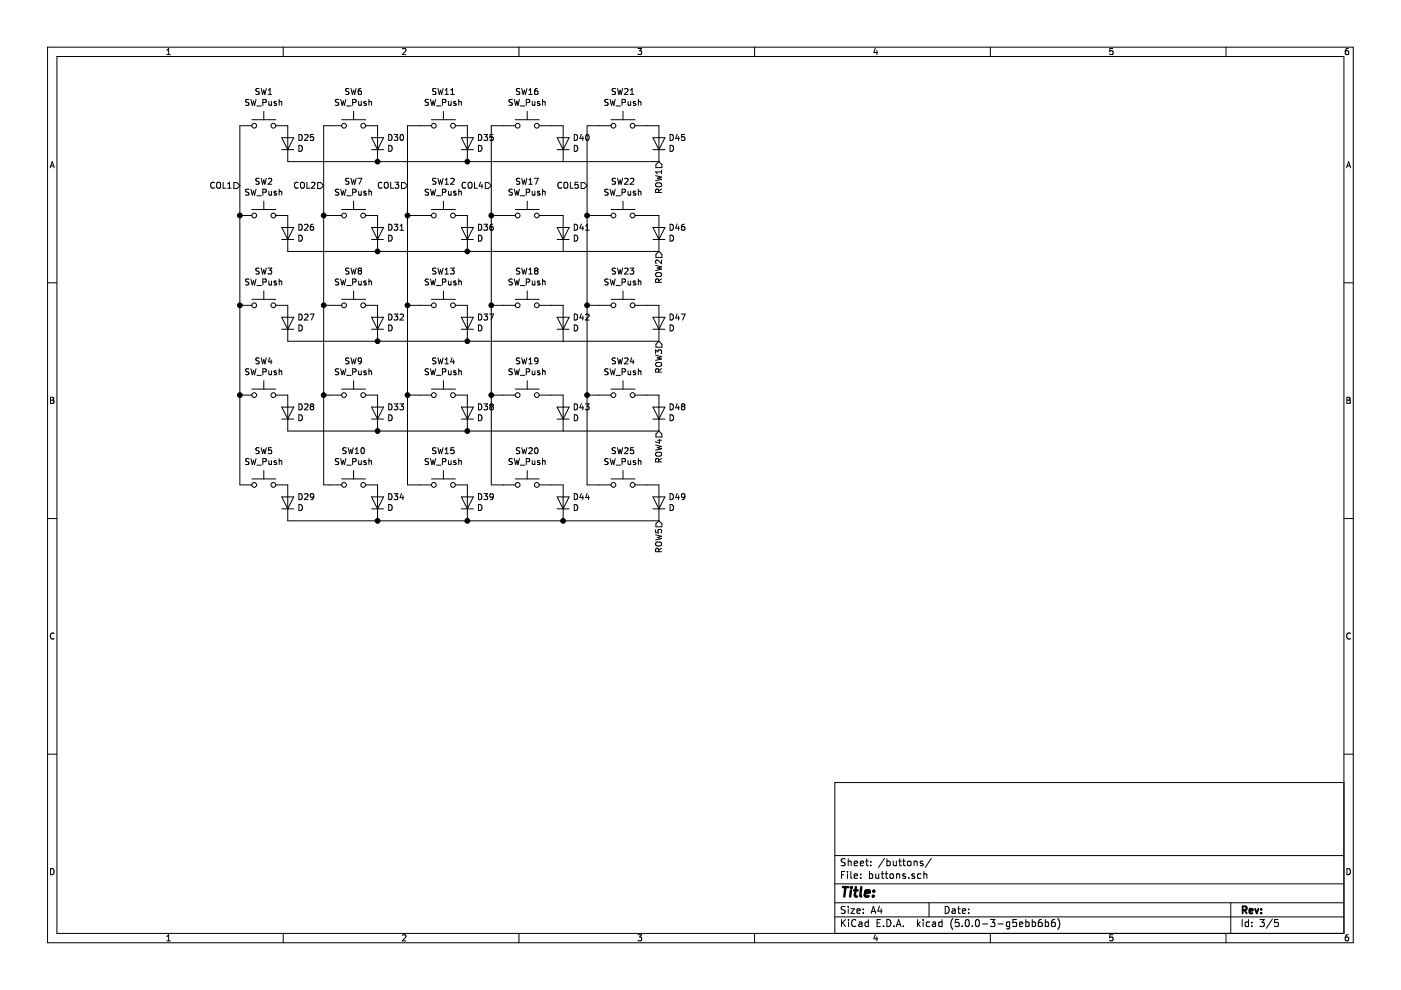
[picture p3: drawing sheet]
<svg xmlns="http://www.w3.org/2000/svg" width="297mm" height="210mm" viewBox="0 0 297 210" stroke-linecap="round" stroke-linejoin="round" font-family="sans-serif">
<g fill="none" stroke="#000" stroke-width=".21">
<path d="M10.1 10h276.8v189.9h-276.8zM12.1 12h272.8v185.9h-272.8zM35.4 11.6h.7M35.4 10.6l.4-.3v1.3M54.9 18.8h-.4l-.2 .1v.3l.5 .3 .1 .3-.2 .2h-.5M55.4 18.8l.3 1.2 .2-.9 .3 .9 .3-1.2M56.9 19.1l.4-.3v1.2M60 10v2M74 18.8h-.5l-.2 .1v.3l.6 .3 .1 .3-.2 .2h-.5M74.4 18.8l.3 1.2 .3-.9 .2 .9 .3-1.2M76.5 18.8h-.2l-.3 .3-.1 .7 .3 .2 .4-.1v-.4l-.2-.3h-.2l-.3 .3M85.3 10.4l.5-.1 .3 .3-.8 1h.8"/>
<path d="M92.4 18.8h-.4l-.2 .1v.3l.5 .3 .1 .3-.2 .2h-.5M92.8 18.8l.3 1.2 .3-.9 .2 .9 .3-1.2M94.4 19.1l.3-.3v1.2M95.6 19.1l.3-.3v1.2M110 10v2M110.2 18.8h-.5l-.2 .1v.3l.6 .3 .1 .3-.2 .2h-.5M110.6 18.8l.3 1.2 .3-.9 .2 .9 .3-1.2M112.1 19.1l.4-.3v1.2M113.9 18.8h-.2a.79 .79 0 0 0-.1 1.2l.4-.1v-.5l-.4-.2-.3 .3M130.5 18.8h-.5l-.2 .1v.3l.6 .3 .1 .3-.2 .2h-.5M130.9 18.8l.3 1.2 .3-.9 .2 .9 .3-1.2M132.4 18.9l.5-.1 .3 .3-.8 .9h.8"/>
<path d="M133.6 19.1l.4-.3v1.2M135.3 10.3h.8l-.5 .5 .4 .1v.5l-.2 .2-.5-.2M160 10v2M185.6 10.2l-.3 .9h.8M185.9 10.7v.9M210 10v2M235.9 10.3h-.6v.6l.6-.1v.6l-.1 .2-.5-.2M259.9 10v2M285.9 10.3h-.4l-.2 .3-.1 .7 .3 .3 .4-.2v-.6h-.4l-.3 .2M10.6 35.6l.5-1.3 .4 1.3M10.7 35.2h.7M45.4 38.8a.56 .56 0 0 0-.7 .1 .56 .56 0 0 0 0 .7l.4 .3 .3-.1"/>
<path d="M46 38.8l.2-.2a.45 .45 0 0 1 .6 .5l-.1 .6-.5 .2-.2-.2zM47.3 38.6v1.3h.6M48.3 39.9h.7M48.3 39l.3-.4v1.3M49.6 38.7h.6l.7 .6-.7 .7h-.6zM52.8 21.1h-.5l-.2 .1 .1 .4 .5 .2 .1 .3-.3 .2h-.5M53.2 21.1l.3 1.2 .2-.9 .3 .9 .3-1.2M53.4 25.4h5.1M53.4 26.7h-2.5v76.1h2.5M54.5 22.5h.9M54.9 37.9l-.4-.1-.2 .1v.4l.5 .2 .1 .3-.2 .3-.5-.1M55.4 37.8l.3 1.3 .2-.9 .3 .9 .3-1.3"/>
<path d="M55.7 21.7l.7-.1v-.4l-.7-.1v1.2M55.9 23.6v1.8M56.9 20h.7M56.9 37.9l.5-.1 .2 .4-.8 .9h.8M57 21.5l.1 .8 .5-.1M57.6 21.5v.8M58.5 26.7h2.5v7.6h78.7M58.6 21.6l-.3-.1-.2 .2 .1 .2 .4 .1v.3h-.5M59.2 21.6h.5v.7M59.2 21.1v1.2M59.7 31.7h2.6M59.7 29.2h2.6l-1.3 2.5z"/>
<path d="M63.2 38.8a.56 .56 0 0 0-.7 .1 .56 .56 0 0 0 0 .7l.3 .3 .4-.1M63.4 30.8a.64 .64 0 0 1 .7 .7 .64 .64 0 0 1-.7 .6zM63.4 28.5a.64 .64 0 0 1 .7 .6 .64 .64 0 0 1-.7 .7zM63.8 38.8l.2-.2a.45 .45 0 0 1 .5 .5v.6l-.5 .2-.2-.2zM64.6 28.6l.4-.1 .3 .4-.8 .9h.8M65.1 38.6v1.3h.6M66 38.8l.5-.2 .3 .4-.8 .9h.8M66.4 28.5h-.6v.6l.5-.1 .2 .2v.3l-.2 .3-.5-.1M67.4 38.7h.6l.6 .6-.6 .7h-.6zM71.8 21.1h-.5l-.1 .1v.4l.5 .2 .1 .3-.2 .2h-.5M72.2 21.1l.3 1.2 .3-.9 .2 .9 .3-1.2M72.4 25.4h5.1"/>
<path d="M72.4 26.7h-3.8v76.1h3.8M73.5 22.5h1M74 37.9l-.5-.1-.2 .1v.4l.6 .2 .1 .3-.2 .3-.5-.1M74.4 37.8l.3 1.3 .3-.9 .2 .9 .3-1.3M74.8 21.7l.7-.1v-.4l-.7-.1v1.2M75 23.6v1.8M75.9 37.8h.8l-.5 1.3M76 21.5l.1 .8 .5-.1M76.6 21.5v.8M77.5 26.7h2.5v7.6M77.6 21.6l-.3-.1-.2 .2 .1 .2 .4 .1v.3h-.5M78.2 21.6h.5l.1 .7"/>
<path d="M78.2 21.1v1.2M78.8 31.7h2.5M78.8 29.2h2.5l-1.3 2.5zM81 38.8a.56 .56 0 0 0-.8 .1 .56 .56 0 0 0 .1 .7l.3 .3 .4-.1M81.5 38.8l.3-.2a.45 .45 0 0 1 .5 .5v.6l-.5 .2-.3-.2zM82.4 30.8a.64 .64 0 0 1 .8 .7 .64 .64 0 0 1-.8 .6zM82.4 28.5a.64 .64 0 0 1 .7 .6 .64 .64 0 0 1-.7 .7zM82.8 38.6v1.3h.7M83.6 28.5h.7l-.4 .5 .4 .1v.6l-.2 .1-.5-.1M83.8 38.6h.7l-.4 .5 .4 .1v.6l-.2 .1-.5-.1M84.9 28.6l.2-.1a.67 .67 0 0 1 .5 .6 .67 .67 0 0 1-.5 .7l-.3-.5zM85.1 38.7h.7l.6 .6-.6 .7h-.7z"/>
<path d="M90.9 21.1h-.5l-.2 .1 .1 .4 .4 .2 .2 .3-.3 .2h-.5M91.3 21.1l.3 1.2 .2-.9 .3 .9 .3-1.2M91.5 25.4h5.1M91.5 26.7h-5.1v76.1h5.1M92.4 37.9l-.4-.1-.2 .1v.4l.5 .2 .1 .3-.2 .3-.5-.1M92.5 22.5h1M92.8 37.8l.3 1.3 .3-.9 .2 .9 .3-1.3M93.8 21.7l.7-.1v-.4l-.7-.1v1.2M94 23.6v1.8M94.4 20h.7M94.4 38.2l.3-.4v1.3M94.4 39.1h.7"/>
<path d="M95.1 21.5l.1 .8 .4-.1M95.6 20h.7M95.6 37.9l.4-.1 .3 .4-.8 .9h.8M95.6 21.5v.8M96.6 26.7h2.5v7.6M96.7 21.6l-.4-.1-.1 .2v.2l.5 .1v.3h-.5M97.3 21.6h.4l.1 .7M97.3 21.1v1.2M97.8 31.7h2.6M97.8 29.2h2.6l-1.3 2.5zM98.8 38.8a.56 .56 0 0 0-.8 .1 .56 .56 0 0 0 0 .7l.4 .3 .4-.1M99.3 38.8l.2-.2a.45 .45 0 0 1 .6 .5l-.1 .6-.5 .2-.2-.2z"/>
<path d="M100.6 38.6v1.3h.6M101.4 30.8a.64 .64 0 0 1 .8 .7 .64 .64 0 0 1-.8 .6zM101.4 28.5a.64 .64 0 0 1 .8 .6 .64 .64 0 0 1-.8 .7zM101.9 38.6l-.3 .9h.8M102.2 39.1v.8M102.6 28.5h.8l-.5 .5 .4 .1v.6l-.2 .1-.5-.1M102.9 38.7h.6l.7 .6-.7 .7h-.6zM104.5 28.5h-.6v.6l.4-.1 .3 .2v.3l-.3 .3-.4-.1M108.6 21.1h-.4l-.2 .1v.4l.5 .2 .1 .3-.2 .2h-.5M109 21.1l.3 1.2 .3-.9 .2 .9 .3-1.2M109.2 25.4h5.1M109.2 26.7h-5v76.1h5"/>
<path d="M110.2 37.9l-.5-.1-.2 .1v.4l.6 .2 .1 .3-.2 .3-.5-.1M110.3 22.5h1M110.6 37.8l.3 1.3 .3-.9 .2 .9 .3-1.3M111.6 21.7l.7-.1v-.4l-.7-.1v1.2M111.8 23.6v1.8M112.1 20h.7M112.1 38.2l.4-.4v1.3M112.1 39.1h.7M112.8 21.5l.1 .8 .5-.1M113.3 37.8h.8l-.5 1.3M113.4 21.5v.8M114.3 26.7h5.1v7.6"/>
<path d="M114.4 21.6l-.3-.1-.2 .2 .1 .2 .4 .1v.3h-.5M115 21.6h.5l.1 .7M115 21.1v1.2M118.1 31.7h2.6M118.1 29.2h2.6l-1.3 2.5zM119.1 38.8a.56 .56 0 0 0-.8 .1 .56 .56 0 0 0 0 .7l.4 .3 .4-.1M119.6 38.8l.2-.2a.45 .45 0 0 1 .6 .5l-.1 .6-.5 .2-.2-.2zM120.9 38.6v1.3h.6M121.8 28.5a.64 .64 0 0 1 .7 .6 .64 .64 0 0 1-.7 .7zM121.8 30.8a.64 .64 0 0 1 .7 .7 .64 .64 0 0 1-.7 .6zM122.6 38.6h-.6l-.1 .6 .2-.1 .5 .1v.6l-.2 .1-.5-.1M123.2 38.7h.6l.7 .6-.7 .7h-.6z"/>
<path d="M123.3 28.5l-.3 .8h.7M123.6 28.9v.9M124.3 28.6l.2-.1a.67 .67 0 0 1 .4 .6 .67 .67 0 0 1-.4 .7 .83 .83 0 0 1-.2-1.2zM128.9 21.1h-.4l-.2 .1v.4l.5 .2 .1 .3-.2 .2h-.5M129.3 21.1l.4 1.2 .2-.9 .2 .9 .3-1.2M129.6 25.4h5M129.6 26.7h-5.1v76.1h5.1M130.5 37.9l-.5-.1-.2 .1v.4l.6 .2 .1 .3-.2 .3-.5-.1M130.6 22.5h1M130.9 37.8l.3 1.3 .3-.9 .2 .9 .3-1.3M131.9 21.7l.7-.1v-.4l-.7-.1v1.2M132.1 23.6v1.8"/>
<path d="M132.4 37.9l.5-.1 .3 .4-.8 .9h.8M133.2 21.5v.8l.5-.1M133.6 20h.8M133.6 37.9l.5-.1 .3 .4-.8 .9h.8M133.7 21.5v.8M134.6 26.7h5.1v7.6M134.7 21.6l-.3-.1-.2 .2 .1 .2 .4 .1v.3h-.5M135.3 21.6h.5l.1 .7M135.3 21.1v1.2M138.4 31.7h2.6M138.4 29.2h2.6l-1.3 2.5zM139 37.2l1.3 .3-.9 .3 .9 .2-1.3 .3"/>
<path d="M139.2 38.8h.9l.2 .3-.2 .5h-.7a.44 .44 0 0 1-.4-.5zM139.7 34.3l.6 .6v.6h-1.2v-.6zM140.3 36.5h-1.3l.4 .3M140.3 36.1v.7M142.1 28.5a.64 .64 0 0 1 .7 .6 .64 .64 0 0 1-.7 .7zM142.1 30.8a.64 .64 0 0 1 .7 .7 .64 .64 0 0 1-.7 .6zM143.6 28.5l-.3 .8h.7M143.9 28.9v.9M145.1 28.5h-.6v.6l.5-.1 .2 .2v.3l-.2 .3-.5-.1M285.5 35.6l.4-1.3 .5 1.3M285.6 35.2h.6M10.1 60h2"/>
<path d="M50.9 45.7h2.5M52.8 40.2l-.5-.1-.2 .1 .1 .5 .5 .1 .1 .4-.3 .2-.5-.1M52.8 59.2l-.5-.1-.2 .2 .1 .4 .5 .2 .1 .3-.3 .2h-.5M53.2 40.1l.3 1.3 .2-.9 .3 .9 .3-1.3M53.2 59.1l.3 1.3 .2-.9 .3 .9 .3-1.3M53.4 44.4h5.1M54.5 41.5h.9M54.9 56.9l-.4-.1-.2 .2v.3l.5 .3 .1 .3-.2 .2h-.5M55.4 56.8l.3 1.3 .2-.9 .3 .9 .3-1.3M55.7 40.8l.7-.1v-.5l-.7-.1v1.3M55.7 59.8l.7-.1v-.4l-.7-.2v1.3M55.9 42.6v1.8"/>
<path d="M56.8 56.8h.8l-.4 .5 .4 .1v.6l-.2 .1-.6-.1M57 40.5l.1 .8h.5M57 59.6l.1 .8 .5-.1M57.6 40.5v.9M57.6 59.6v.8M58.5 45.7h2.5v7.6h78.7M58.6 40.6l-.3-.1-.2 .2 .1 .2 .4 .1v.3h-.5M58.6 59.6h-.3l-.2 .2 .1 .1 .4 .2v.3h-.5M59.2 40.1v1.3M59.2 59.1v1.3M59.2 40.7l.5-.1v.8M59.2 59.7l.5-.1v.8"/>
<path d="M59.7 50.8h2.6M59.7 48.2h2.6l-1.3 2.6zM63.4 47.5a.64 .64 0 0 1 .7 .7 .64 .64 0 0 1-.7 .6zM63.4 49.9a.64 .64 0 0 1 .7 .6 .64 .64 0 0 1-.7 .6zM64.6 47.7l.4-.2 .3 .4-.8 .9h.8M66.4 47.5l-.4 .2-.2 .4v.6l.6 .1 .1-.2-.1-.5-.4-.1-.2 .3M68.6 45.7h3.8M71.8 40.2l-.5-.1-.1 .1v.5l.5 .1 .1 .4-.2 .2-.5-.1M71.8 59.2l-.5-.1-.1 .2v.4l.5 .2 .1 .3-.2 .2h-.5M72.2 40.1l.3 1.3 .3-.9 .2 .9 .3-1.3M72.2 59.1l.3 1.3 .3-.9 .2 .9 .3-1.3M72.4 44.4h5.1"/>
<path d="M73.5 41.5h1M74 56.9l-.5-.1-.2 .2v.3l.6 .3 .1 .3-.2 .2h-.5M74.4 56.8l.3 1.3 .3-.9 .2 .9 .3-1.3M74.8 40.8l.7-.1v-.5l-.7-.1v1.3M74.8 59.8l.7-.1v-.4l-.7-.2v1.3M75 42.6v1.8M76 40.5l.1 .8h.5M76 59.6l.1 .8 .5-.1M76.2 57.4l-.3-.3 .3-.3 .4 .2v.3l-.2 .1M76.2 57.4l-.3 .2v.3l.3 .2h.2l.2-.2v-.4l-.2-.1M76.2 57.4h.2M76.6 40.5v.9"/>
<path d="M76.6 59.6v.8M77.5 45.7h2.5v7.6M77.6 40.6l-.3-.1-.2 .2 .1 .2 .4 .1v.3h-.5M77.6 59.6h-.3l-.2 .2 .1 .1 .4 .2v.3h-.5M78.2 40.1v1.3M78.2 59.1v1.3M78.2 40.7l.5-.1 .1 .8M78.2 59.7l.5-.1 .1 .8M78.8 50.8h2.5M78.8 48.2h2.5l-1.3 2.6zM82.4 49.9a.64 .64 0 0 1 .8 .6 .64 .64 0 0 1-.8 .6zM82.4 47.5a.64 .64 0 0 1 .7 .7 .64 .64 0 0 1-.7 .6z"/>
<path d="M83.6 47.5h.7l-.4 .5 .4 .2v.5l-.2 .1-.5-.1M84.8 47.9l.4-.4v1.3M84.8 48.8h.8M86.4 45.7h5.1M90.9 40.2l-.5-.1-.2 .1 .1 .5 .4 .1 .2 .4-.3 .2-.5-.1M90.9 59.2l-.5-.1-.2 .2 .1 .4 .4 .2 .2 .3-.3 .2h-.5M91.3 40.1l.3 1.3 .2-.9 .3 .9 .3-1.3M91.3 59.1l.3 1.3 .2-.9 .3 .9 .3-1.3M91.5 44.4h5.1M92.4 56.9l-.4-.1-.2 .2v.3l.5 .3 .1 .3-.2 .2h-.5M92.5 41.5h1M92.8 56.8l.3 1.3 .3-.9 .2 .9 .3-1.3"/>
<path d="M93.8 40.8l.7-.1v-.5l-.7-.1v1.3M93.8 59.8l.7-.1v-.4l-.7-.2v1.3M94 42.6v1.8M94.4 57.2l.3-.4v1.3M94.4 58.1h.7M95.1 40.5l.1 .8h.4M95.1 59.6l.1 .8 .4-.1M95.5 56.8h.8l-.4 .5 .3 .1v.6l-.2 .1-.5-.1M95.6 40.5v.9M95.6 59.6v.8M96.6 45.7h2.5v7.6M96.7 40.6l-.4-.1-.1 .2v.2l.5 .1v.3h-.5"/>
<path d="M96.7 59.6h-.4l-.1 .2v.1l.5 .2v.3h-.5M97.3 40.1v1.3M97.3 59.1v1.3M97.3 40.7l.4-.1 .1 .8M97.3 59.7l.4-.1 .1 .8M97.8 50.8h2.6M97.8 48.2h2.6l-1.3 2.6zM101.4 47.5a.64 .64 0 0 1 .8 .7 .64 .64 0 0 1-.8 .6zM101.4 49.9a.64 .64 0 0 1 .8 .6 .64 .64 0 0 1-.8 .6zM102.6 47.5h.8l-.5 .5 .4 .2v.5l-.2 .1-.5-.1M104.2 45.7h5M104.5 47.5l-.5 .2-.1 .4v.6l.6 .1 .1-.2-.1-.5-.4-.1-.2 .3"/>
<path d="M108.6 40.2l-.4-.1-.2 .1v.5l.5 .1 .1 .4-.2 .2-.5-.1M108.6 59.2l-.4-.1-.2 .2v.4l.5 .2 .1 .3-.2 .2h-.5M109 40.1l.3 1.3 .3-.9 .2 .9 .3-1.3M109 59.1l.3 1.3 .3-.9 .2 .9 .3-1.3M109.2 44.4h5.1M110.2 56.9l-.5-.1-.2 .2v.3l.6 .3 .1 .3-.2 .2h-.5M110.3 41.5h1M110.6 56.8l.3 1.3 .3-.9 .2 .9 .3-1.3M111.6 40.8l.7-.1v-.5l-.7-.1v1.3M111.6 59.8l.7-.1v-.4l-.7-.2v1.3M111.8 42.6v1.8M112.1 57.2l.4-.4v1.3"/>
<path d="M112.1 58.1h.7M112.8 40.5l.1 .8h.5M112.8 59.6l.1 .8 .5-.1M113.4 40.5v.9M113.4 59.6v.8M113.6 57.4l-.3-.3 .3-.3 .4 .2v.3l-.2 .1M113.6 57.4l-.3 .2v.3l.3 .2h.3l.2-.2-.1-.4-.2-.1M113.6 57.4h.2M114.3 45.7h5.1v7.6M114.4 40.6l-.3-.1-.2 .2 .1 .2 .4 .1v.3h-.5M114.4 59.6h-.3l-.2 .2 .1 .1 .4 .2v.3h-.5M115 40.1v1.3"/>
<path d="M115 59.1v1.3M115 40.7l.5-.1 .1 .8M115 59.7l.5-.1 .1 .8M118.1 50.8h2.6M118.1 48.2h2.6l-1.3 2.6zM121.8 47.5a.64 .64 0 0 1 .7 .7 .64 .64 0 0 1-.7 .6zM121.8 49.9a.64 .64 0 0 1 .7 .6 .64 .64 0 0 1-.7 .6zM123.3 47.5l-.3 .9h.7M123.6 48v.8M124.2 48.8h.7M124.2 47.9l.3-.4v1.3M124.5 45.7h5.1"/>
<path d="M128.9 40.2l-.4-.1-.2 .1v.5l.5 .1 .1 .4-.2 .2-.5-.1M128.9 59.2l-.4-.1-.2 .2v.4l.5 .2 .1 .3-.2 .2h-.5M129.3 40.1l.4 1.3 .2-.9 .2 .9 .3-1.3M129.3 59.1l.4 1.3 .2-.9 .2 .9 .3-1.3M129.6 44.4h5M130.5 56.9l-.5-.1-.2 .2v.3l.6 .3 .1 .3-.2 .2h-.5M130.6 41.5h1M130.9 56.8l.3 1.3 .3-.9 .2 .9 .3-1.3M131.9 59.8l.7-.1v-.4l-.7-.2v1.3M131.9 40.8l.7-.1v-.5l-.7-.1v1.3M132.1 42.6v1.8M132.4 57l.5-.2 .3 .4-.8 .9h.8"/>
<path d="M133.2 40.5v.8h.5M133.2 59.6v.8l.5-.1M133.6 56.8h.8l-.5 .5 .4 .1v.6l-.2 .1-.5-.1M133.7 40.5v.9M133.7 59.6v.8M134.6 45.7h5.1v7.6M134.7 59.6h-.3l-.2 .2 .1 .1 .4 .2v.3h-.5M134.7 40.6l-.3-.1-.2 .2 .1 .2 .4 .1v.3h-.5M135.3 40.7l.5-.1 .1 .8M135.3 59.7l.5-.1 .1 .8M135.3 40.1v1.3M135.3 59.1v1.3"/>
<path d="M138.4 50.8h2.6M138.4 48.2h2.6l-1.3 2.6zM139 56.3l1.3 .3-.9 .2 .9 .3-1.3 .3M139.2 57.9h.9l.2 .2-.2 .5h-.7a.44 .44 0 0 1-.4-.5zM139.7 40.8l-.1-.6-.2-.1-.3 .1-.1 .6h1.3M139.7 59.9l-.1-.6-.2-.2-.3 .1-.1 .7h1.3M139.7 53.3l.6 .6v.7h-1.2v-.7zM140.3 40.1l-.6 .4M140.3 55.1v.8l-.9-.8-.4 .3 .1 .5M140.3 59.1l-.6 .5M142.1 47.5a.64 .64 0 0 1 .7 .7 .64 .64 0 0 1-.7 .6zM142.1 49.9a.64 .64 0 0 1 .7 .6 .64 .64 0 0 1-.7 .6z"/>
<path d="M143.6 47.5l-.3 .9h.7M143.9 48v.8M145.1 47.5l-.4 .2-.2 .4v.6l.6 .1 .1-.2-.1-.5-.4-.1-.2 .3M284.9 60h2M50.9 64.7h2.5M52.8 78.3l-.5-.1-.2 .1 .1 .4 .5 .2 .1 .3-.3 .3-.5-.1M53.2 78.2l.3 1.3 .2-1 .3 1 .3-1.3M53.4 63.5h5.1M54.5 60.5h.9M54.5 79.6h.9M54.9 76l-.4-.1-.2 .1v.4l.5 .2 .1 .3-.2 .2h-.5M55.4 75.9l.3 1.2 .2-.9 .3 .9 .3-1.2"/>
<path d="M55.7 78.8l.7-.1v-.4l-.7-.1v1.3M55.9 61.7v1.8M57 78.6l.1 .8 .5-.1M57.2 75.8l-.3 .9h.8M57.5 76.3v.8M57.6 78.6v.9M58.5 64.7h2.5v7.6h78.7M58.6 78.7l-.3-.1-.2 .2 .1 .2 .4 .1v.3h-.5M59.2 78.2v1.3M59.2 78.7h.5v.8M59.7 69.8h2.6M59.7 67.3h2.6l-1.3 2.5z"/>
<path d="M63.4 68.9a.64 .64 0 0 1 .7 .6 .64 .64 0 0 1-.7 .7zM63.4 66.6a.64 .64 0 0 1 .7 .6 .64 .64 0 0 1-.7 .7zM64.6 66.7l.4-.1 .3 .3-.8 1h.8M65.7 66.6h.9l-.6 1.3M68.6 64.7h3.8M71.8 78.3l-.5-.1-.1 .1v.4l.5 .2 .1 .3-.2 .3-.5-.1M72.2 78.2l.3 1.3 .3-1 .2 1 .3-1.3M72.4 63.5h5.1M73.5 60.5h1M73.5 79.6h1M74 76l-.5-.1-.2 .1v.4l.6 .2 .1 .3-.2 .2h-.5M74.4 75.9l.3 1.2 .3-.9 .2 .9 .3-1.2"/>
<path d="M74.8 78.8l.7-.1v-.4l-.7-.1v1.3M75 61.7v1.8M76 78.6l.1 .8 .5-.1M76.6 78.6v.9M76.6 76.4l-.2 .3-.4-.1v-.6l.4-.1 .2 .2v.7l-.2 .3h-.4M77.5 64.7h2.5v7.6M77.6 78.7l-.3-.1-.2 .2 .1 .2 .4 .1v.3h-.5M78.2 78.2v1.3M78.2 78.7h.5l.1 .8M78.8 67.3h2.5l-1.3 2.5zM78.8 69.8h2.5M82.4 66.6a.64 .64 0 0 1 .7 .6 .64 .64 0 0 1-.7 .7z"/>
<path d="M82.4 68.9a.64 .64 0 0 1 .8 .6 .64 .64 0 0 1-.8 .7zM83.6 66.6h.7l-.4 .5 .4 .1v.5l-.2 .2-.5-.2M84.8 66.7l.5-.1 .3 .3-.8 1h.8M86.4 64.7h5.1M90.9 78.3l-.5-.1-.2 .1 .1 .4 .4 .2 .2 .3-.3 .3-.5-.1M91.3 78.2l.3 1.3 .2-1 .3 1 .3-1.3M91.5 63.5h5.1M92.4 76l-.4-.1-.2 .1v.4l.5 .2 .1 .3-.2 .2h-.5M92.5 60.5h1M92.5 79.6h1M92.8 75.9l.3 1.2 .3-.9 .2 .9 .3-1.2M93.8 78.8l.7-.1v-.4l-.7-.1v1.3"/>
<path d="M94 61.7v1.8M94.4 76.2l.3-.3v1.2M94.4 77.1h.7M95.1 78.6l.1 .8 .4-.1M95.6 78.6v.9M95.9 75.8l-.3 .9h.7M96.2 76.3v.8M96.6 64.7h2.5v7.6M96.7 78.7l-.4-.1-.1 .2v.2l.5 .1v.3h-.5M97.3 78.2v1.3M97.3 78.7h.4l.1 .8M97.8 69.8h2.6"/>
<path d="M97.8 67.3h2.6l-1.3 2.5zM101.4 66.6a.64 .64 0 0 1 .8 .6 .64 .64 0 0 1-.8 .7zM101.4 68.9a.64 .64 0 0 1 .8 .6 .64 .64 0 0 1-.8 .7zM102.6 66.6h.8l-.5 .5 .4 .1v.5l-.2 .2-.5-.2M103.8 66.6h.8l-.5 1.3M104.2 64.7h5M108.6 78.3l-.4-.1-.2 .1v.4l.5 .2 .1 .3-.2 .3-.5-.1M109 78.2l.3 1.3 .3-1 .2 1 .3-1.3M109.2 63.5h5.1M110.2 76l-.5-.1-.2 .1v.4l.6 .2 .1 .3-.2 .2h-.5M110.3 60.5h1M110.3 79.6h1"/>
<path d="M110.6 75.9l.3 1.2 .3-.9 .2 .9 .3-1.2M111.6 78.8l.7-.1v-.4l-.7-.1v1.3M111.8 61.7v1.8M112.1 76.2l.4-.3v1.2M112.1 77.1h.7M112.8 78.6l.1 .8 .5-.1M113.4 78.6v.9M114.1 76.4l-.3 .3-.3-.1-.2-.2 .1-.4 .4-.1 .3 .2-.1 .7-.2 .3h-.3M114.3 64.7h5.1v7.6M114.4 78.7l-.3-.1-.2 .2 .1 .2 .4 .1v.3h-.5M115 78.2v1.3M115 78.7h.5l.1 .8"/>
<path d="M118.1 69.8h2.6M118.1 67.3h2.6l-1.3 2.5zM121.8 66.6a.64 .64 0 0 1 .7 .6 .64 .64 0 0 1-.7 .7zM121.8 68.9a.64 .64 0 0 1 .7 .6 .64 .64 0 0 1-.7 .7zM123.3 66.5l-.3 .9h.7M123.6 67v.9M124.2 66.7l.5-.1 .2 .3-.8 1h.8M124.5 64.7h5.1M128.9 78.3l-.4-.1-.2 .1v.4l.5 .2 .1 .3-.2 .3-.5-.1M129.3 78.2l.4 1.3 .2-1 .2 1 .3-1.3M129.6 63.5h5M130.5 76l-.5-.1-.2 .1v.4l.6 .2 .1 .3-.2 .2h-.5"/>
<path d="M130.6 60.5h1M130.6 79.6h1M130.9 75.9l.3 1.2 .3-.9 .2 .9 .3-1.2M131.9 78.8l.7-.1v-.4l-.7-.1v1.3M132.1 61.7v1.8M132.4 76l.5-.1 .3 .3-.8 .9h.8M133.2 78.6v.8l.5-.1M133.7 78.6v.9M133.9 75.8l-.3 .9h.8M134.2 76.3v.8M134.6 64.7h5.1v7.6M134.7 78.7l-.3-.1-.2 .2 .1 .2 .4 .1v.3h-.5"/>
<path d="M135.3 78.7h.5l.1 .8M135.3 78.2v1.3M138.4 69.8h2.6M138.4 67.3h2.6l-1.3 2.5zM139 75v-.8l.5 .4 .1-.4h.5l.2 .2-.2 .6M139 75.3l1.3 .3-.9 .3 .9 .2-1.3 .3M139.2 76.9h.9l.2 .2-.2 .5-.7 .1a.44 .44 0 0 1-.4-.6zM139.7 78.9l-.1-.6-.2-.1h-.3l-.1 .7h1.3M139.7 72.3l.6 .7v.6h-1.2v-.6zM140.3 78.2l-.6 .4M142.1 66.6a.64 .64 0 0 1 .7 .6 .64 .64 0 0 1-.7 .7zM142.1 68.9a.64 .64 0 0 1 .7 .6 .64 .64 0 0 1-.7 .7z"/>
<path d="M143.6 66.5l-.3 .9h.7M143.9 67v.9M144.4 66.6h.9l-.6 1.3M10.7 84.2h.5l.2 .3-.2 .3 .3 .3-.3 .4h-.5zM10.7 84.8h.5M50.9 83.8h2.5M52.8 97.3l-.5-.1-.2 .2 .1 .4 .5 .2 .1 .3-.3 .2-.5-.1M53.2 97.2l.3 1.3 .2-.9 .3 .9 .3-1.3M53.4 82.5h5.1M54.5 98.6h.9M54.9 95l-.4-.1-.2 .1v.4l.5 .3 .1 .3-.2 .2-.5-.1M55.4 94.9l.3 1.3 .2-.9 .3 .9 .3-1.3"/>
<path d="M55.7 97.9l.7-.1v-.4l-.7-.2v1.3M55.9 80.7v1.8M55.9 99.8v1.7M57 97.7l.1 .7h.5M57.6 97.7v.8M57.6 94.9h-.7v.6l.2-.1 .5 .1v.6l-.2 .1-.5-.1M58.5 83.8h2.5v7.6h78.7M58.6 97.7h-.3l-.2 .1 .1 .2 .4 .1v.3h-.5M59.2 97.2v1.3M59.2 97.8l.5-.1v.8M59.7 88.8h2.6M59.7 86.3h2.6l-1.3 2.5z"/>
<path d="M63.4 85.6a.64 .64 0 0 1 .7 .7 .64 .64 0 0 1-.7 .6zM63.4 87.9a.64 .64 0 0 1 .7 .7 .64 .64 0 0 1-.7 .6zM64.6 85.8l.4-.2 .3 .4-.8 .9h.8M66 86.2l-.2-.3 .2-.3h.3l.2 .3-.2 .3M66 86.2l-.2 .2v.4l.2 .1 .4-.1 .1-.1v-.3l-.2-.2M66 86.2h.3M68.6 83.8h3.8M71.8 97.3l-.5-.1-.1 .2v.4l.5 .2 .1 .3-.2 .2-.5-.1M72.2 97.2l.3 1.3 .3-.9 .2 .9 .3-1.3M72.4 82.5h5.1M73.4 95l-.5-.1-.2 .1v.4l.6 .3 .1 .3-.3 .2-.4-.1M73.5 98.6h1"/>
<path d="M73.8 94.9l.3 1.3 .3-.9 .2 .9 .3-1.3M74.8 97.9l.7-.1v-.4l-.7-.2v1.3M75 80.7v1.8M75 99.8v1.7M75.3 96.2h.7M75.3 95.3l.4-.4v1.3M76 97.7l.1 .7h.5M76.6 97.7v.8M76.6 95l.2-.1a.67 .67 0 0 1 .5 .7 .67 .67 0 0 1-.5 .6l-.3-.5zM77.5 83.8h2.5v7.6M77.6 97.7h-.3l-.2 .1 .1 .2 .4 .1v.3h-.5M78.2 97.2v1.3"/>
<path d="M78.2 97.8l.5-.1 .1 .8M78.8 88.8h2.5M78.8 86.3h2.5l-1.3 2.5zM82.4 85.6a.64 .64 0 0 1 .7 .7 .64 .64 0 0 1-.7 .6zM82.4 87.9a.64 .64 0 0 1 .8 .7 .64 .64 0 0 1-.8 .6zM83.6 85.6h.7l-.4 .5 .4 .1v.6l-.2 .1-.5-.1M84.8 85.6h.8l-.5 .5 .4 .1 .1 .5-.3 .2-.5-.1M86.4 83.8h5.1M90.9 97.3l-.5-.1-.2 .2 .1 .4 .4 .2 .2 .3-.3 .2-.5-.1M91.3 97.2l.3 1.3 .2-.9 .3 .9 .3-1.3M91.5 82.5h5.1M92.4 95l-.4-.1-.2 .1v.4l.5 .3 .1 .3-.2 .2-.5-.1"/>
<path d="M92.5 98.6h1M92.8 94.9l.3 1.3 .3-.9 .2 .9 .3-1.3M93.8 97.9l.7-.1v-.4l-.7-.2v1.3M94 80.7v1.8M94 99.8v1.7M94.4 95.3l.3-.4v1.3M94.4 96.2h.7M95.1 97.7l.1 .7h.4M95.6 97.7v.8M96.2 94.9h-.6v.6l.2-.1 .4 .1v.6l-.2 .1-.4-.1M96.6 83.8h2.5v7.6M96.7 97.7h-.4l-.1 .1v.2l.5 .1v.3h-.5"/>
<path d="M97.3 97.2v1.3M97.3 97.8l.4-.1 .1 .8M97.8 86.3h2.6l-1.3 2.5zM97.8 88.8h2.6M101.4 85.6a.64 .64 0 0 1 .8 .7 .64 .64 0 0 1-.8 .6zM101.4 87.9a.64 .64 0 0 1 .8 .7 .64 .64 0 0 1-.8 .6zM102.6 85.6h.8l-.5 .5 .4 .1v.6l-.2 .1-.5-.1M104.1 86.2l-.2-.3 .2-.3h.2l.3 .3-.3 .3M104.1 86.2l-.2 .2v.4l.2 .1 .4-.1 .1-.1v-.3l-.3-.2M104.1 86.2h.2M104.2 83.8h5M108.6 97.3l-.4-.1-.2 .2v.4l.5 .2 .1 .3-.2 .2-.5-.1"/>
<path d="M109 97.2l.3 1.3 .3-.9 .2 .9 .3-1.3M109.2 82.5h5.1M110.2 95l-.5-.1-.2 .1v.4l.6 .3 .1 .3-.2 .2-.5-.1M110.3 98.6h1M110.6 94.9l.3 1.3 .3-.9 .2 .9 .3-1.3M111.6 97.9l.7-.1v-.4l-.7-.2v1.3M111.8 80.7v1.8M111.8 99.8v1.7M112.1 95l.5-.1 .2 .4-.7 .9h.7M112.8 97.7l.1 .7h.5M113.4 97.7v.8M113.5 95l.1-.1a.67 .67 0 0 1 .5 .7 .67 .67 0 0 1-.5 .6l-.3-.5z"/>
<path d="M114.3 83.8h5.1v7.6M114.4 97.7h-.3l-.2 .1 .1 .2 .4 .1v.3h-.5M115 97.2v1.3M115 97.8l.5-.1 .1 .8M118.1 88.8h2.6M118.1 86.3h2.6l-1.3 2.5zM121.8 85.6a.64 .64 0 0 1 .7 .7 .64 .64 0 0 1-.7 .6zM121.8 87.9a.64 .64 0 0 1 .7 .7 .64 .64 0 0 1-.7 .6zM123.3 85.6l-.3 .9h.7M123.6 86.1v.8M124.1 85.6h.8l-.4 .5 .3 .1 .1 .5-.2 .2-.6-.1M124.5 83.8h5.1"/>
<path d="M128.9 97.3l-.4-.1-.2 .2v.4l.5 .2 .1 .3-.2 .2-.5-.1M129.3 97.2l.4 1.3 .2-.9 .2 .9 .3-1.3M129.6 82.5h5M130.5 95l-.5-.1-.2 .1v.4l.6 .3 .1 .3-.2 .2-.5-.1M130.6 98.6h1M130.9 94.9l.3 1.3 .3-.9 .2 .9 .3-1.3M131.9 97.9l.7-.1v-.4l-.7-.2v1.3M132.1 80.7v1.8M132.1 99.8v1.7M132.4 95l.5-.1 .3 .4-.8 .9h.8M133.2 97.7v.7h.5M133.7 97.7v.8"/>
<path d="M134.3 94.9h-.6l-.1 .6 .2-.1 .5 .1v.6l-.2 .1-.5-.1M134.6 83.8h5.1v7.6M134.7 97.7h-.3l-.2 .1 .1 .2 .4 .1v.3h-.5M135.3 97.2v1.3M135.3 97.8l.5-.1 .1 .8M138.4 88.8h2.6M138.4 86.3h2.6l-1.3 2.5zM139 94.4l1.3 .3-.9 .2 .9 .2-1.3 .4M139.2 95.9h.9l.2 .3-.2 .5h-.7a.44 .44 0 0 1-.4-.5zM139.4 93.3h.9M139.7 97.9l-.1-.6-.2-.1-.3 .1-.1 .6h1.3M139.7 91.4l.6 .6v.7h-1.2v-.7z"/>
<path d="M139.8 93.2v.8l-.9-.4M140.3 97.2l-.6 .4M142.1 85.6a.64 .64 0 0 1 .7 .7 .64 .64 0 0 1-.7 .6zM142.1 87.9a.64 .64 0 0 1 .7 .7 .64 .64 0 0 1-.7 .6zM143.6 85.6l-.3 .9h.7M143.9 86.1v.8M144.7 86.2l-.2-.3 .2-.3h.3l.2 .3-.2 .3M144.7 86.2l-.2 .2v.4l.2 .1 .4-.1 .1-.1v-.3l-.2-.2M144.7 86.2h.3M285.6 84.2h.4l.3 .3-.3 .3 .3 .3-.2 .4h-.5zM285.6 84.8h.4M10.1 109.9h2"/>
<path d="M53.4 101.5h5.1M58.5 102.8h2.5v7.6h78.7M59.7 107.9h2.6M59.7 105.4h2.6l-1.3 2.5zM63.4 104.7a.64 .64 0 0 1 .7 .6 .64 .64 0 0 1-.7 .6zM63.4 107a.64 .64 0 0 1 .7 .6 .64 .64 0 0 1-.7 .6zM64.6 104.8l.4-.1 .3 .3-.8 .9h.8M66.5 105.2l-.2 .3-.4-.1-.1-.6 .5-.1 .2 .2-.1 .7-.1 .3h-.4M72.4 101.5h5.1M77.5 102.8h2.5v7.6M78.8 107.9h2.5M78.8 105.4h2.5l-1.3 2.5z"/>
<path d="M82.4 104.7a.64 .64 0 0 1 .7 .6 .64 .64 0 0 1-.7 .6zM82.4 107a.64 .64 0 0 1 .8 .6 .64 .64 0 0 1-.8 .6zM83.6 104.7h.7l-.4 .4 .4 .2v.5l-.2 .1-.5-.1M85.1 104.6l-.3 .9h.8M85.4 105.1v.8M91.5 101.5h5.1M96.6 102.8h2.5v7.6M97.8 107.9h2.6M97.8 105.4h2.6l-1.3 2.5zM101.4 104.7a.64 .64 0 0 1 .8 .6 .64 .64 0 0 1-.8 .6zM101.4 107a.64 .64 0 0 1 .8 .6 .64 .64 0 0 1-.8 .6zM102.6 104.7h.8l-.5 .4 .4 .2v.5l-.2 .1-.5-.1"/>
<path d="M104.6 105.2l-.3 .3-.3-.1-.1-.6 .4-.1 .3 .2-.1 .7-.2 .3h-.3M109.2 101.5h5.1M114.3 102.8h5.1v7.6M118.1 107.9h2.6M118.1 105.4h2.6l-1.3 2.5zM121.8 107a.64 .64 0 0 1 .7 .6 .64 .64 0 0 1-.7 .6zM121.8 104.7a.64 .64 0 0 1 .7 .6 .64 .64 0 0 1-.7 .6zM123.3 104.6l-.3 .9h.7M123.6 105.1v.8M124.5 104.6l-.3 .9h.8M124.8 105.1v.8M129.6 101.5h5"/>
<path d="M134.6 102.8h5.1v7.6M138.4 107.9h2.6M138.4 105.4h2.6l-1.3 2.5zM139 112.3v.6l.6 .1-.1-.2 .1-.5h.5l.2 .2-.2 .5M139 113.4l1.3 .3-.9 .3 .9 .2-1.3 .3M139.2 115h.9l.2 .2-.2 .5-.7 .1a.44 .44 0 0 1-.4-.6zM139.7 117l-.1-.6-.2-.2-.3 .1-.1 .7h1.3M139.7 110.4l.6 .7v.6h-1.2v-.6zM140.3 116.2l-.6 .5M142.1 104.7a.64 .64 0 0 1 .7 .6 .64 .64 0 0 1-.7 .6zM142.1 107a.64 .64 0 0 1 .7 .6 .64 .64 0 0 1-.7 .6zM143.6 104.6l-.3 .9h.7"/>
<path d="M143.9 105.1v.8M145.2 105.2l-.2 .3-.4-.1-.1-.6 .5-.1 .2 .2-.1 .7-.1 .3h-.4M284.9 109.9h2M11.5 134.3a.58 .58 0 0 0-.8 .5 .58 .58 0 0 0 .8 .6M286.3 134.3a.58 .58 0 0 0-.8 .5 .58 .58 0 0 0 .8 .6M10.1 159.9h2M284.9 159.9h2M284.9 165.9h-107.9v32M10.7 184.2a.65 .65 0 0 1 .8 .6 .65 .65 0 0 1-.8 .7zM35.4 198.5l.4-.3v1.3M35.4 199.5h.7M60 197.9v2"/>
<path d="M85.3 198.3l.5-.1 .3 .3-.8 1h.8M110 197.9v2M135.3 198.2h.8l-.5 .5 .4 .1v.6l-.2 .1-.5-.1M160 197.9v2M177 194.4h107.9M177 191.4h107.9M177 187.4h107.9M177 181.4h107.9M178.4 185.5h.5M178.4 195v1.5M178.6 195.6l.7 .9M179.1 184.8h-.7v1.5"/>
<path d="M179.2 182.1h-.6l-.3 .2 .2 .4 .6 .3v.4l-.2 .2-.6-.1M179.2 192.2h-.6l-.3 .2 .2 .4 .6 .3v.4l-.2 .2-.6-.1M179.3 195l-.9 .8M179.7 184.8v.1M179.7 185.3v1M179.8 182.1v1.5M179.8 192.2v.1M179.8 192.7v1M179.8 182.7l.2-.1h.4l.1 1M179.9 195v.1M179.9 195.5v1M180.4 192.7h.8l-.8 1h.8"/>
<path d="M180.4 184.8v1.3l.2 .2M181.1 183.1l.7-.2v-.3h-.5l-.2 .2 .1 .7h.6M181.1 185.8l.7-.2v-.3h-.5l-.2 .2 .1 .7h.6M181.5 195.1a.59 .59 0 0 0-.8 0 .59 .59 0 0 0-.1 .7 .56 .56 0 0 0 .2 .6 .56 .56 0 0 0 .7-.1M181.7 193.2l.7-.2-.1-.2-.4-.1-.2 .2 .1 .7h.5M182.1 195.5h.6l.1 1M182.4 183.1l.7-.2-.1-.3h-.4l-.2 .2 .1 .7h.5M182.5 186.1v.2M182.5 185.3v.2M182.8 195.8l-.5 .1-.3 .2 .3 .4 .5-.1M183 193.5v.2M183 192.8v.1"/>
<path d="M183.5 182.6h.6M183.7 182.1v1.3l.4 .2M184.1 195.5h-.4l-.3 .2 .1 .6 .2 .2 .4-.1M184.1 195v1.5M184.3 185.3h.5l.2 .2v.6l-.2 .2-.5-.1M184.3 184.8v1.5M184.6 183.4v.2M184.6 182.6v.2M184.7 193.7l.5-1.5 .5 1.5M184.8 193.2h.8M185.6 198.1l-.3 .9h.8M185.7 185.3l.1 .9 .3 .1 .2-.2"/>
<path d="M185.9 198.6v.9M186 195.7h.5M186.3 185.3v1M186.5 192.1l-.4 1.1h1M186.7 195h-.7v1.5h.7M186.8 192.7v1M186.8 185.3h.6M187.1 184.8v1.3l.3 .2M187.3 196.3v.2M187.5 182l-1.2 1.9M187.7 185.3h.5M187.9 184.8v1.3l.3 .2"/>
<path d="M188 195a.76 .76 0 0 1 .9 .7 .76 .76 0 0 1-.9 .8zM188 182.1v1.5M188 182.6h.5l.3 .3-.1 .5-.2 .2-.5-.1M188.8 185.4l.2-.1 .4 .1v.7l-.2 .2-.4-.2zM189.4 182.6l.1 .9 .3 .1 .2-.2M189.5 196.3v.2M190 196.5l.5-1.5 .5 1.5M190 182.6v1M190.1 185.4l.2-.1h.4l.1 1M190.1 185.3v1M190.2 196h.7M190.5 182.6h.6"/>
<path d="M190.8 182.1v1.3l.3 .2M191.4 182.6h.5M191.5 196.3v.2M191.6 182.1v1.3l.3 .2M191.9 185.3h-.3l-.2 .2 .1 .2 .4 .1v.4h-.5M192.5 182.7l.2-.1 .4 .1 .1 .6-.2 .2-.3 .1-.2-.2zM192.7 186.1v.2M193.8 182.7l.2-.1h.4l.1 1M193.8 182.6v1M193.9 185.3h-.4l-.2 .2 .1 .2 .5 .1v.4h-.6M194.5 195v1.5M194.7 195.9l.4 .6"/>
<path d="M195.1 195.5l-.6 .5M195.2 185.3h-.4l-.3 .2 .1 .6 .2 .2 .4-.1M195.7 182.6h-.4l-.2 .2 .1 .2 .5 .1v.4h-.6M195.7 195v.1M195.7 195.5v1M195.9 185.4l.2-.1h.3l.1 1M195.9 184.8v1.5M197 191.4v3M197.1 195.5h-.4l-.3 .2v.6l.3 .2 .4-.1M197.5 182l-1.3 1.9M197.7 195.5h.6l.1 1M198.4 195.8l-.7 .3 .2 .4 .5-.1"/>
<path d="M199.7 195.5h-.4l-.3 .2 .1 .6 .2 .2 .4-.1M199.7 195v1.5M200.4 192.2a.75 .75 0 0 1 .8 .7 .75 .75 0 0 1-.8 .8zM201.9 192.8h.6v.9M202 194.8a1.71 1.71 0 0 0 0 2.2M202.5 193l-.5 .1-.2 .2 .2 .4 .5-.1M203 192.7h.6M203.2 192.2v1.3l.4 .2M203.3 195h-.7l-.1 .7 .7-.1 .2 .2-.1 .5-.2 .2-.6-.2M204 196.3v.2M204 193.2l.7-.2v-.2l-.5-.1-.2 .2 .1 .7h.6M204.9 195h.1a.81 .81 0 0 1 .5 .7 .81 .81 0 0 1-.5 .8 .95 .95 0 0 1-.1-1.5z"/>
<path d="M205.4 193.5v.2M205.4 192.8v.1M206.1 196.3v.2M207 195h.3a.85 .85 0 0 1-.1 1.5 1 1 0 0 1-.2-1.5zM208.3 195.9h1.1M210 197.9v2M210 195h.9l-.5 .5 .5 .2v.6l-.3 .2-.6-.2M211.6 195.9h1.1M214.1 195.5h-.5l-.3 .2 .1 .6 .2 .2 .5-.1M214.1 195.5l-.1 1.3-.2 .2-.4-.1M215.5 195h-.7l-.1 .7 .7-.1 .1 .7-.2 .2-.6-.2M216.1 196l.8-.2-.1-.3h-.5l-.2 .2 .1 .7h.6"/>
<path d="M217.5 195.5h.4l.3 .2-.1 .7h-.6M217.5 195v1.5M218.9 195.5h.4l.3 .2-.1 .6-.2 .2-.4-.1M218.9 195v1.5M220.8 195h-.4a1.11 1.11 0 0 0-.1 1.4l.4 .1 .2-.2 .1-.5-.3-.3-.4 .1-.2 .2M221.6 195.5h.5l.2 .2-.1 .7h-.6M221.6 195v1.5M223.6 195h-.4a1.16 1.16 0 0 0-.2 1.4l.5 .1 .2-.2 .1-.5-.3-.3-.5 .1-.1 .2M224.3 194.8a1.71 1.71 0 0 1 0 2.2M235.9 198.2h-.6v.6l.6-.1v.7l-.1 .1-.5-.1M259.9 197.9v2M260.9 191.4v6.5"/>
<path d="M263.4 195v1.5M264.7 195.5h-.4l-.3 .2 .1 .7h.6M264.7 195v1.5M265.4 196.3v.2M265.4 195.5v.2M267.1 195h1l-.6 .5 .5 .2v.6l-.2 .2-.7-.2M269.8 194.9l-1.3 1.9M271 195h-.7l-.1 .7 .7-.1 .2 .2-.1 .5-.2 .2-.6-.2M285.6 184.2a.65 .65 0 0 1 .7 .6 .65 .65 0 0 1-.7 .7zM285.9 198.2h-.4l-.2 .3-.1 .7 .3 .3 .4-.1v-.7h-.4l-.3 .2"/>
<circle cx="53.9" cy="26.7" r=".51"/>
<circle cx="58" cy="26.7" r=".51"/>
<circle cx="72.9" cy="26.7" r=".51"/>
<circle cx="77" cy="26.7" r=".51"/>
<circle cx="92" cy="26.7" r=".51"/>
<circle cx="96" cy="26.7" r=".51"/>
<circle cx="109.8" cy="26.7" r=".51"/>
<circle cx="113.8" cy="26.7" r=".51"/>
<circle cx="130.1" cy="26.7" r=".51"/>
<circle cx="134.1" cy="26.7" r=".51"/>
<circle cx="53.9" cy="45.7" r=".51"/>
<circle cx="58" cy="45.7" r=".51"/>
<circle cx="72.9" cy="45.7" r=".51"/>
<circle cx="77" cy="45.7" r=".51"/>
<circle cx="92" cy="45.7" r=".51"/>
<circle cx="96" cy="45.7" r=".51"/>
<circle cx="109.8" cy="45.7" r=".51"/>
<circle cx="113.8" cy="45.7" r=".51"/>
<circle cx="130.1" cy="45.7" r=".51"/>
<circle cx="134.1" cy="45.7" r=".51"/>
<circle cx="53.9" cy="64.7" r=".51"/>
<circle cx="58" cy="64.7" r=".51"/>
<circle cx="72.9" cy="64.7" r=".51"/>
<circle cx="77" cy="64.7" r=".51"/>
<circle cx="92" cy="64.7" r=".51"/>
<circle cx="96" cy="64.7" r=".51"/>
<circle cx="109.8" cy="64.7" r=".51"/>
<circle cx="113.8" cy="64.7" r=".51"/>
<circle cx="130.1" cy="64.7" r=".51"/>
<circle cx="134.1" cy="64.7" r=".51"/>
<circle cx="53.9" cy="83.8" r=".51"/>
<circle cx="58" cy="83.8" r=".51"/>
<circle cx="72.9" cy="83.8" r=".51"/>
<circle cx="77" cy="83.8" r=".51"/>
<circle cx="92" cy="83.8" r=".51"/>
<circle cx="96" cy="83.8" r=".51"/>
<circle cx="109.8" cy="83.8" r=".51"/>
<circle cx="113.8" cy="83.8" r=".51"/>
<circle cx="130.1" cy="83.8" r=".51"/>
<circle cx="134.1" cy="83.8" r=".51"/>
<circle cx="53.9" cy="102.8" r=".51"/>
<circle cx="58" cy="102.8" r=".51"/>
<circle cx="72.9" cy="102.8" r=".51"/>
<circle cx="77" cy="102.8" r=".51"/>
<circle cx="92" cy="102.8" r=".51"/>
<circle cx="96" cy="102.8" r=".51"/>
<circle cx="109.8" cy="102.8" r=".51"/>
<circle cx="113.8" cy="102.8" r=".51"/>
<circle cx="130.1" cy="102.8" r=".51"/>
<circle cx="134.1" cy="102.8" r=".51"/>
</g>
<g fill="#000" stroke="#000" stroke-width=".21">
<circle cx="80" cy="34.3" r=".51"/>
<circle cx="99.1" cy="34.3" r=".51"/>
<circle cx="50.9" cy="45.7" r=".51"/>
<circle cx="68.6" cy="45.7" r=".51"/>
<circle cx="80" cy="53.3" r=".51"/>
<circle cx="86.4" cy="45.7" r=".51"/>
<circle cx="99.1" cy="53.3" r=".51"/>
<circle cx="104.2" cy="45.7" r=".51"/>
<circle cx="124.5" cy="45.7" r=".51"/>
<circle cx="50.9" cy="64.7" r=".51"/>
<circle cx="68.6" cy="64.7" r=".51"/>
<circle cx="80" cy="72.3" r=".51"/>
<circle cx="86.4" cy="64.7" r=".51"/>
<circle cx="99.1" cy="72.3" r=".51"/>
<circle cx="104.2" cy="64.7" r=".51"/>
<circle cx="124.5" cy="64.7" r=".51"/>
<circle cx="50.9" cy="83.8" r=".51"/>
<circle cx="68.6" cy="83.8" r=".51"/>
<circle cx="80" cy="91.4" r=".51"/>
<circle cx="86.4" cy="83.8" r=".51"/>
<circle cx="99.1" cy="91.4" r=".51"/>
<circle cx="104.2" cy="83.8" r=".51"/>
<circle cx="124.5" cy="83.8" r=".51"/>
<circle cx="80" cy="110.4" r=".51"/>
<circle cx="99.1" cy="110.4" r=".51"/>
<circle cx="119.4" cy="110.4" r=".51"/>
</g>
<path d="M263.5 193l.7-.1 .1-.2-.1-.4-.2-.1h-.5v1.5M263.8 193l.5 .7M264.9 193.2l.7-.2-.1-.2-.4-.1-.2 .2 .1 .7h.5M266.1 192.7l.4 1 .3-1M267.4 193.5v.2M267.4 192.8v.1" fill="none" stroke="#000" stroke-width=".38"/>
<path d="M178.7 188.1h1.1M179.3 188.1l-.3 2M180.4 188.8l-.2 1.3M180.5 188.1v.2M180.5 188.1l.1 .1-.1 .1M181.1 188.8h.7M181.5 188.1l-.3 1.7 .1 .2 .4 .1M182.6 188.1l-.2 1.7 .2 .3M183.4 189.4l1-.2-.1-.4h-.5l-.4 .2v1h.8M185.1 189.9v.2M185.3 188.8l.1 .1-.2 .1M185.3 188.8l-.1 .2" fill="none" stroke="#000" stroke-width=".51"/>
</svg>
